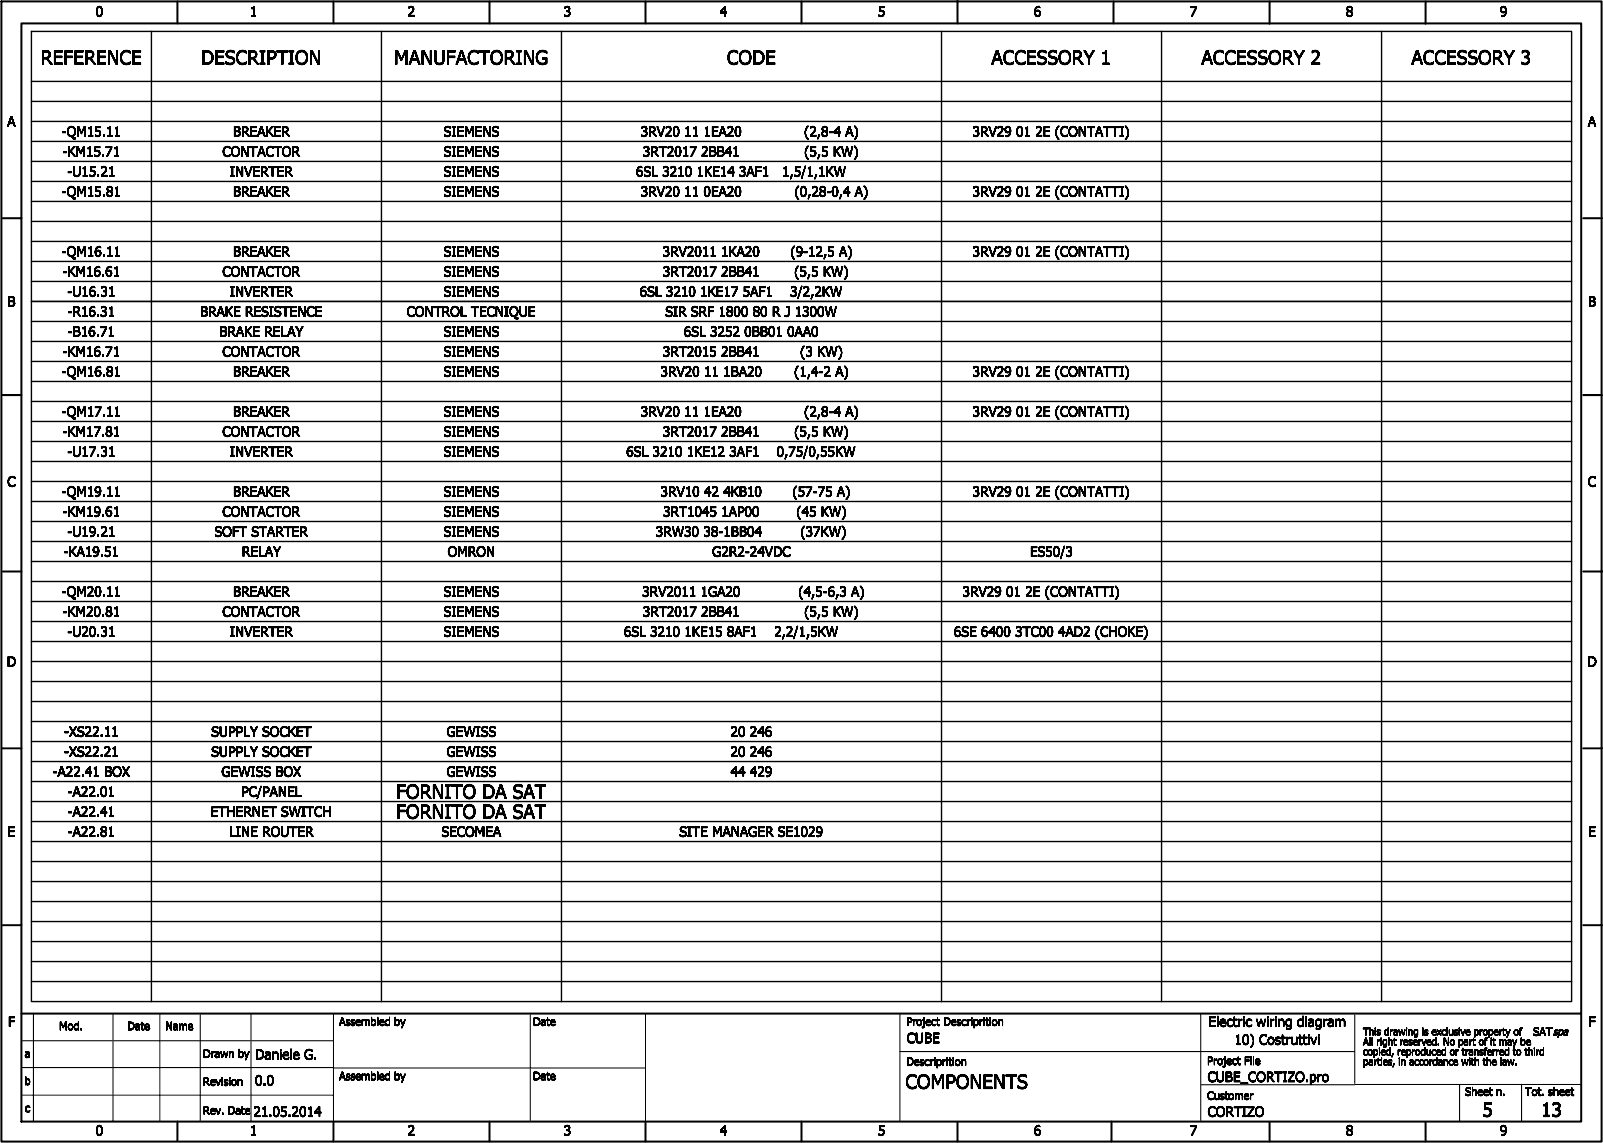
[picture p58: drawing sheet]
<svg xmlns="http://www.w3.org/2000/svg" width="401mm" height="286mm" viewBox="0 0 401 286" stroke-linecap="round" stroke-linejoin="round" font-family="sans-serif">
<defs><g id="words">
<g font-size="3.5">
<text x="10.2" y="16.1">REFERENCE</text>
<text x="50.3" y="16.1">DESCRIPTION</text>
<text x="98.5" y="16.1">MANUFACTORING</text>
<text x="181.7" y="16.1">CODE</text>
<text x="247.8" y="16.1">ACCESSORY 1</text>
<text x="300.3" y="16.1">ACCESSORY 2</text>
<text x="352.8" y="16.1">ACCESSORY 3</text>
<text x="99" y="199.6">FORNITO DA SAT</text>
<text x="99" y="204.6">FORNITO DA SAT</text>
<text x="226.4" y="272.1">COMPONENTS</text>
<text x="370.6" y="279.1">5</text>
<text x="385.2" y="279.1">13</text>
</g>
<g font-size="2.5">
<text x="23.9" y="4.1">0</text>
<text x="62.4" y="4.1">1</text>
<text x="101.9" y="4.1">2</text>
<text x="140.9" y="4.1">3</text>
<text x="179.9" y="4.1">4</text>
<text x="219.4" y="4.1">5</text>
<text x="258.4" y="4.1">6</text>
<text x="297.4" y="4.1">7</text>
<text x="336.4" y="4.1">8</text>
<text x="374.9" y="4.1">9</text>
<text x="1.8" y="31.6">A</text>
<text x="15.4" y="34.1">-QM15.11</text>
<text x="58.2" y="34.1">BREAKER</text>
<text x="110.9" y="34.1">SIEMENS</text>
<text x="160.2" y="34.1">3RV20 11 1EA20</text>
<text x="201" y="34.1">(2,8-4 A)</text>
<text x="243.1" y="34.1">3RV29 01 2E (CONTATTI)</text>
<text x="396.9" y="31.6">A</text>
<text x="15.6" y="39.1">-KM15.71</text>
<text x="55.6" y="39.1">CONTACTOR</text>
<text x="110.9" y="39.1">SIEMENS</text>
<text x="160.7" y="39.1">3RT2017 2BB41</text>
<text x="201" y="39.1">(5,5 KW)</text>
<text x="16.8" y="44.1">-U15.21</text>
<text x="57.5" y="44.1">INVERTER</text>
<text x="110.9" y="44.1">SIEMENS</text>
<text x="159" y="44.1">6SL 3210 1KE14 3AF1</text>
<text x="195.5" y="44.1">1,5/1,1KW</text>
<text x="15.4" y="49.1">-QM15.81</text>
<text x="58.2" y="49.1">BREAKER</text>
<text x="110.9" y="49.1">SIEMENS</text>
<text x="160.2" y="49.1">3RV20 11 0EA20</text>
<text x="198.6" y="49.1">(0,28-0,4 A)</text>
<text x="243.1" y="49.1">3RV29 01 2E (CONTATTI)</text>
<text x="15.4" y="64.1">-QM16.11</text>
<text x="58.2" y="64.1">BREAKER</text>
<text x="110.9" y="64.1">SIEMENS</text>
<text x="165.7" y="64.1">3RV2011 1KA20</text>
<text x="197.6" y="64.1">(9-12,5 A)</text>
<text x="243.1" y="64.1">3RV29 01 2E (CONTATTI)</text>
<text x="15.6" y="69.1">-KM16.61</text>
<text x="55.6" y="69.1">CONTACTOR</text>
<text x="110.9" y="69.1">SIEMENS</text>
<text x="165.7" y="69.1">3RT2017 2BB41</text>
<text x="198.5" y="69.1">(5,5 KW)</text>
<text x="1.9" y="76.6">B</text>
<text x="16.8" y="74.1">-U16.31</text>
<text x="57.5" y="74.1">INVERTER</text>
<text x="110.9" y="74.1">SIEMENS</text>
<text x="159.9" y="74.1">6SL 3210 1KE17 5AF1</text>
<text x="197.5" y="74.1">3/2,2KW</text>
<text x="397" y="76.6">B</text>
<text x="16.9" y="79.1">-R16.31</text>
<text x="50" y="79.1">BRAKE RESISTENCE</text>
<text x="101.7" y="79.1">CONTROL TECNIQUE</text>
<text x="166.3" y="79.1">SIR SRF 1800 80 R J 1300W</text>
<text x="15.6" y="89.1">-KM16.71</text>
<text x="16.9" y="84.1">-B16.71</text>
<text x="54.8" y="84.1">BRAKE RELAY</text>
<text x="55.6" y="89.1">CONTACTOR</text>
<text x="110.9" y="84.1">SIEMENS</text>
<text x="110.9" y="89.1">SIEMENS</text>
<text x="165.7" y="89.1">3RT2015 2BB41</text>
<text x="170.9" y="84.1">6SL 3252 0BB01 0AA0</text>
<text x="200" y="89.1">(3 KW)</text>
<text x="15.4" y="94.1">-QM16.81</text>
<text x="58.2" y="94.1">BREAKER</text>
<text x="110.9" y="94.1">SIEMENS</text>
<text x="165.1" y="94.1">3RV20 11 1BA20</text>
<text x="198.5" y="94.1">(1,4-2 A)</text>
<text x="243.1" y="94.1">3RV29 01 2E (CONTATTI)</text>
<text x="15.4" y="104.1">-QM17.11</text>
<text x="58.2" y="104.1">BREAKER</text>
<text x="110.9" y="104.1">SIEMENS</text>
<text x="160.2" y="104.1">3RV20 11 1EA20</text>
<text x="201" y="104.1">(2,8-4 A)</text>
<text x="243.1" y="104.1">3RV29 01 2E (CONTATTI)</text>
<text x="15.6" y="109.1">-KM17.81</text>
<text x="55.6" y="109.1">CONTACTOR</text>
<text x="110.9" y="109.1">SIEMENS</text>
<text x="165.7" y="109.1">3RT2017 2BB41</text>
<text x="198.5" y="109.1">(5,5 KW)</text>
<text x="16.8" y="114.1">-U17.31</text>
<text x="57.5" y="114.1">INVERTER</text>
<text x="110.9" y="114.1">SIEMENS</text>
<text x="156.6" y="114.1">6SL 3210 1KE12 3AF1</text>
<text x="194.1" y="114.1">0,75/0,55KW</text>
<text x="1.8" y="121.6">C</text>
<text x="15.4" y="124.1">-QM19.11</text>
<text x="58.2" y="124.1">BREAKER</text>
<text x="110.9" y="124.1">SIEMENS</text>
<text x="165.1" y="124.1">3RV10 42 4KB10</text>
<text x="198.1" y="124.1">(57-75 A)</text>
<text x="243.1" y="124.1">3RV29 01 2E (CONTATTI)</text>
<text x="396.9" y="121.6">C</text>
<text x="15.6" y="129.1">-KM19.61</text>
<text x="55.6" y="129.1">CONTACTOR</text>
<text x="110.9" y="129.1">SIEMENS</text>
<text x="165.8" y="129.1">3RT1045 1AP00</text>
<text x="199.1" y="129.1">(45 KW)</text>
<text x="16.8" y="134.1">-U19.21</text>
<text x="53.6" y="134.1">SOFT STARTER</text>
<text x="110.9" y="134.1">SIEMENS</text>
<text x="163.9" y="134.1">3RW30 38-1BB04</text>
<text x="200.1" y="134.1">(37KW)</text>
<text x="15.9" y="139.1">-KA19.51</text>
<text x="60.5" y="139.1">RELAY</text>
<text x="111.9" y="139.1">OMRON</text>
<text x="178" y="139.1">G2R2-24VDC</text>
<text x="257.5" y="139.1">ES50/3</text>
<text x="15.4" y="149.1">-QM20.11</text>
<text x="58.2" y="149.1">BREAKER</text>
<text x="110.9" y="149.1">SIEMENS</text>
<text x="160.5" y="149.1">3RV2011 1GA20</text>
<text x="199.6" y="149.1">(4,5-6,3 A)</text>
<text x="240.6" y="149.1">3RV29 01 2E (CONTATTI)</text>
<text x="15.6" y="154.1">-KM20.81</text>
<text x="55.6" y="154.1">CONTACTOR</text>
<text x="110.9" y="154.1">SIEMENS</text>
<text x="160.7" y="154.1">3RT2017 2BB41</text>
<text x="201" y="154.1">(5,5 KW)</text>
<text x="16.8" y="159.1">-U20.31</text>
<text x="57.5" y="159.1">INVERTER</text>
<text x="110.9" y="159.1">SIEMENS</text>
<text x="156" y="159.1">6SL 3210 1KE15 8AF1</text>
<text x="193.5" y="159.1">2,2/1,5KW</text>
<text x="238.4" y="159.1">6SE 6400 3TC00 4AD2 (CHOKE)</text>
<text x="1.7" y="166.6">D</text>
<text x="396.8" y="166.6">D</text>
<text x="16" y="184.1">-XS22.11</text>
<text x="52.8" y="184.1">SUPPLY SOCKET</text>
<text x="111.6" y="184.1">GEWISS</text>
<text x="182.6" y="184.1">20 246</text>
<text x="16" y="189.1">-XS22.21</text>
<text x="52.8" y="189.1">SUPPLY SOCKET</text>
<text x="111.6" y="189.1">GEWISS</text>
<text x="182.6" y="189.1">20 246</text>
<text x="13.2" y="194.1">-A22.41 BOX</text>
<text x="55.4" y="194.1">GEWISS BOX</text>
<text x="111.6" y="194.1">GEWISS</text>
<text x="182.6" y="194.1">44 429</text>
<text x="16.9" y="199.1">-A22.01</text>
<text x="60.3" y="199.1">PC/PANEL</text>
<text x="1.9" y="209.1">E</text>
<text x="16.9" y="204.1">-A22.41</text>
<text x="16.9" y="209.1">-A22.81</text>
<text x="52.7" y="204.1">ETHERNET SWITCH</text>
<text x="57.3" y="209.1">LINE ROUTER</text>
<text x="110.4" y="209.1">SECOMEA</text>
<text x="169.8" y="209.1">SITE MANAGER SE1029</text>
<text x="397" y="209.1">E</text>
<text x="2" y="256.6">F</text>
<text x="302.1" y="256.6">Electric wiring diagram</text>
<text x="397.1" y="256.6">F</text>
<text x="226.7" y="260.7">CUBE</text>
<text x="308.6" y="261.1">10) Costruttivi</text>
<text x="63.8" y="264.8">Daniele G.</text>
<text x="63.8" y="271.3">0.0</text>
<text x="301.9" y="270.4">CUBE_CORTIZO.pro</text>
<text x="63.4" y="279.1">21.05.2014</text>
<text x="301.9" y="279.1">CORTIZO</text>
<text x="23.9" y="283.8">0</text>
<text x="62.4" y="283.8">1</text>
<text x="101.9" y="283.8">2</text>
<text x="140.9" y="283.8">3</text>
<text x="179.9" y="283.8">4</text>
<text x="219.4" y="283.8">5</text>
<text x="258.4" y="283.8">6</text>
<text x="297.4" y="283.8">7</text>
<text x="336.4" y="283.8">8</text>
<text x="374.9" y="283.8">9</text>
</g>
<g font-size="2">
<text x="14.8" y="257.5">Mod.</text>
<text x="31.8" y="257.5">Date</text>
<text x="41.4" y="257.5">Name</text>
<text x="84.8" y="256.4">Assembled by</text>
<text x="133.3" y="256.4">Date</text>
<text x="226.6" y="256.4">Project Descriprition</text>
<text x="383.3" y="258.9">SATspa</text>
<text x="6.2" y="264.4">a</text>
<text x="50.8" y="264.4">Drawn by</text>
<text x="84.8" y="270">Assembled by</text>
<text x="133.3" y="270">Date</text>
<text x="226.6" y="266.4">Descriprition</text>
<text x="301.8" y="266.1">Project File</text>
<text x="6.1" y="271.2">b</text>
<text x="50.8" y="271.3">Revision</text>
<text x="301.8" y="274.9">Customer</text>
<text x="366.3" y="273.9">Sheet n.</text>
<text x="381.3" y="273.9">Tot. sheet</text>
<text x="6.2" y="278">c</text>
<text x="50.8" y="278.5">Rev. Date</text>
</g>
<g font-size="1.8">
<text x="340.7" y="258.8">This drawing is exclusive property of</text>
<text x="340.7" y="261.3">All right reserved. No part of it may be</text>
<text x="340.7" y="263.8">copied, reproduced or transferred to third</text>
<text x="340.7" y="266.3">parties, in accordance with the law.</text>
</g>
</g></defs>
<g fill="none" stroke="#000" stroke-width=".35">
<path d="M7.9 7.9h385v242.5h-385zM37.9 7.9v242.5M95.4 7.9v242.5M140.4 7.9v242.5M235.4 7.9v242.5M290.4 7.9v242.5M345.4 7.9v242.5M7.9 35.4h385M7.9 30.4h385M7.9 25.4h385M7.9 20.4h385M7.9 40.4h385"/>
<path d="M7.9 45.4h385M7.9 50.4h385M7.9 55.4h385M7.9 65.4h385M7.9 60.3h385M7.9 70.4h385M7.9 75.3h385M7.9 90.3h385M7.9 95.4h385M7.9 80.4h385M7.9 85.4h385M7.9 100.4h385"/>
<path d="M7.9 105.4h385M7.9 110.4h385M7.9 115.4h385M7.9 125.4h385M7.9 130.4h385M7.9 135.4h385M7.9 120.4h385M7.9 140.4h385M7.9 155.4h385M7.9 150.4h385M7.9 145.4h385M7.9 165.4h385"/>
<path d="M7.9 160.4h385M7.9 175.4h385M7.9 170.4h385M7.9 185.4h385M7.9 195.4h385M7.9 190.4h385M7.9 180.4h385M7.9 200.4h385M7.9 210.4h385M7.9 205.4h385M7.9 215.3h385M7.9 230.3h385"/>
<path d="M7.9 225.4h385M7.9 235.4h385M7.9 220.4h385M7.9 245.3h385M7.9 240.4h385"/>
</g>
<g fill="none" stroke="#000" stroke-width=".25">
<path d="M8.4 253.4v27M28.3 253.4v27M40 253.4v27M50.1 253.4v27M62.8 253.4v27M83.4 253.4v27M132.6 253.6v26.5M161.4 253.4v26.9M225 253.4v27M300.2 253.4v27M338.7 253.4v17.5M5.4 266.9h77.9"/>
<path d="M5.4 260.2h77.9M5.4 273.8h77.9M83.4 267h78M225 262.9h113.6M300.2 271.2h38.5M338.7 271.1h56.6M364.9 271v9.4M380.4 271v9.4"/>
</g>
<g fill="none" stroke="#000" stroke-width=".5">
<path d="M.4 .4h400v285h-400zM5.4 5.9h389.9v274.5h-389.9zM44.4 .4v5.5M83.4 .4v5.5M122.4 .4v5.5M161.4 .4v5.5M200.4 .4v5.5M239.4 .3v5.6M278.4 .4v5.5M317.4 .4v5.6M356.4 .4v5.6M.7 54.6h4.7"/>
<path d="M395.8 54.6h4.7M.7 98.8h4.7M395.8 98.8h4.7M.7 142.9h4.7M395.8 142.9h4.7M.7 187h4.7M395.8 187h4.7M.7 231.3h4.7M395.8 231.3h4.7M5.4 253.4h389.9M44.4 280.4v4.9M83.4 280.4v5"/>
<path d="M122.4 280.4v5M161.4 280.4v5M200.4 280.4v5M239.4 280.6v4.8M277.9 280.4v5M317.4 280.5v4.9M356.4 280.5v4.9"/>
</g>
<use href="#words"/>
</svg>
